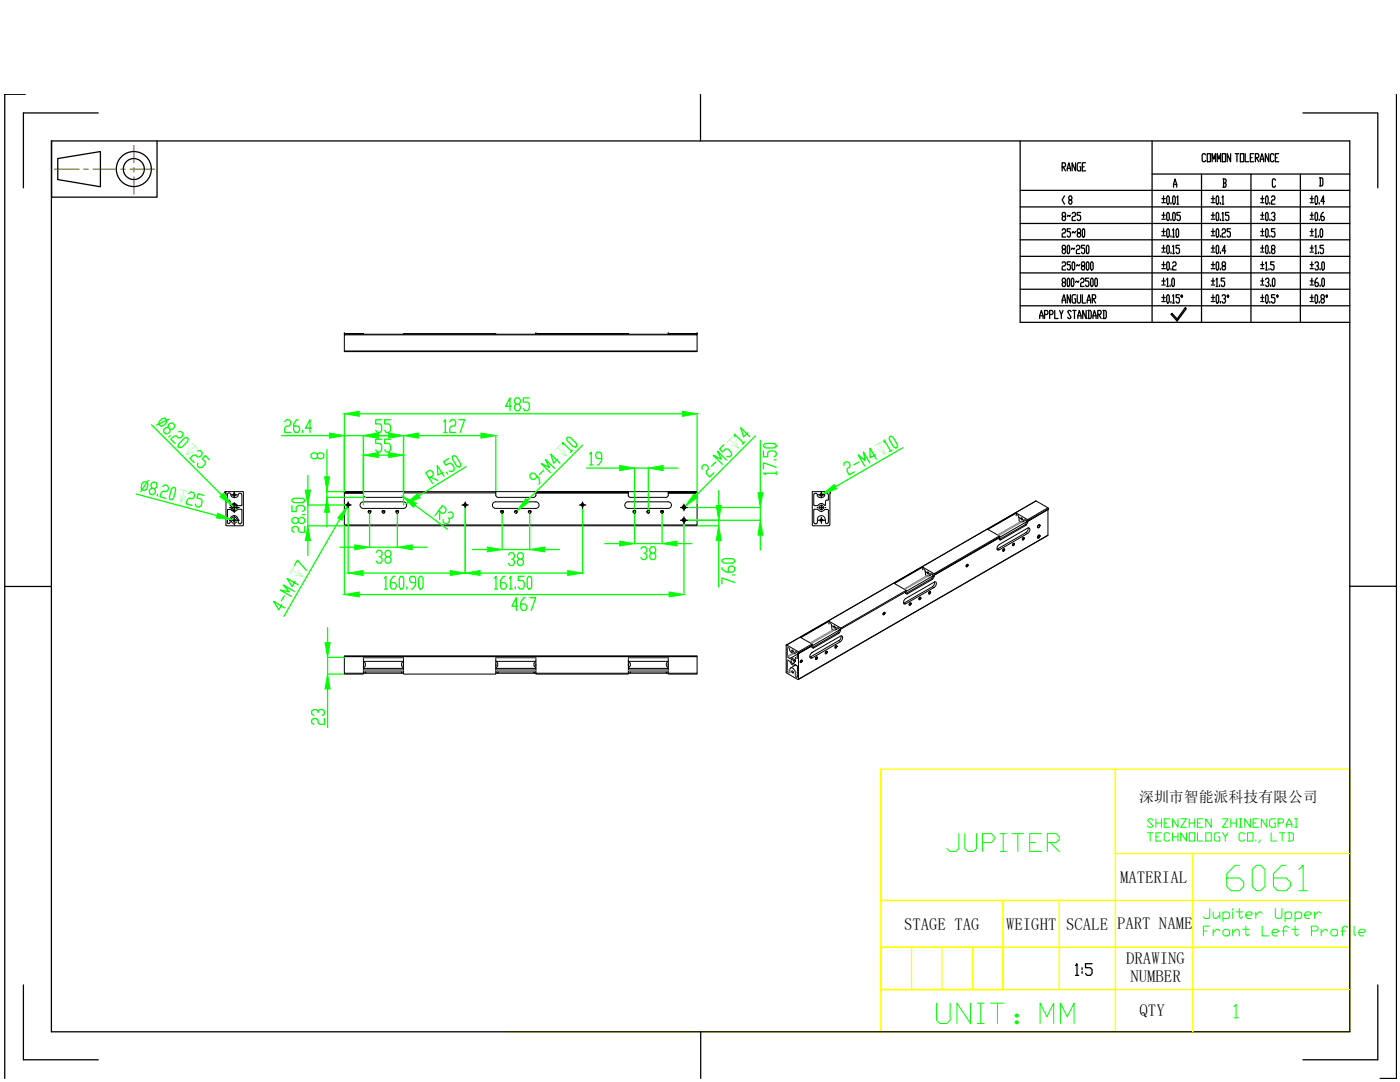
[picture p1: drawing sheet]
<svg xmlns="http://www.w3.org/2000/svg" width="279mm" height="216mm" viewBox="0 0 279 216" stroke-linecap="round" stroke-linejoin="round" font-family="sans-serif">
<defs><g id="words">
<text font-size="8.8" fill="#0f0" x="243.8" y="178.9">6061</text>
<text font-size="7.5" fill="#0f0" x="185.9" y="205.3">UNIT：MMMM</text>
<text font-size="7.1" fill="#0f0" x="188" y="171.1">JUPITER</text>
<text font-size="5.8" fill="#0f0" x="201.8" y="204.2">：</text>
<g font-size="3.4" fill="#0f0">
<text x="36.4" y="90" transform="rotate(45 36.4 90)">↧</text>
<text x="112.3" y="91.8" transform="rotate(-45 112.3 91.8)">↧</text>
<text x="146.7" y="90.1" transform="rotate(-45 146.7 90.1)">↧</text>
<text x="175.7" y="91.2" transform="rotate(-30 175.7 91.2)">↧</text>
<text x="35.1" y="100" transform="rotate(15 35.1 100)">↧</text>
<text x="59.9" y="115.9" transform="rotate(-60 59.9 115.9)">↧</text>
</g>
<g font-size="3.3">
<text x="223.5" y="176.3">MATERIAL</text>
<text x="180.4" y="185.5">STAGE TAG</text>
<text x="200.8" y="185.5">WEIGHT</text>
<text x="212.8" y="185.5">SCALE</text>
<text x="222.9" y="185.4">PART NAME</text>
<text x="224.8" y="192.4">DRAWING</text>
<text x="225.6" y="195.9">NUMBER</text>
<text x="227.4" y="202.7">QTY</text>
</g>
<text font-size="3" x="227.3" y="160">深圳市智能派科技有限公司</text>
</g></defs>
<!-- layer: 0 -->
<g fill="none" stroke="#000" stroke-width=".2">
<path d="M68.7 70h70.4v.2h-70.4zM68.7 70v-3.2h70.4v3.2M68.7 66.8v-.1h70.4v.1M68.7 66.6h3.8zM68.7 66.6h.1M68.7 66.6v.1M72.5 66.6v.1M80.5 66.7v-.1h18.4v.1M106.9 66.6h18.5zM106.9 66.6h.1M106.9 66.6v.1M125.4 66.6v.1"/>
<path d="M133.4 66.6h.1M133.4 66.6v.1M139.1 66.6h-5.7h5.7M139.1 66.6h.1M139.1 66.6v.1M44.9 98.4h.2v6.3M45 98.4h.1M45.1 98.1l-.2 .1M45.4 98.7v1.1h.4l.1 .3M48 98.4l.2 .3M48 98.4l-.3 .1a.84 .84 0 0 1-.8 .8 .84 .84 0 0 1-.9-.8 .36 .36 0 0 0-.4-.1 .36 .36 0 0 0-.2 .3M48.3 98.7v2.1"/>
<path d="M48.4 98.1l.2 .1M48.4 98.1h-3.5v.3M48.6 98.2v6.5l-.2 .2M68.7 98.1h3.8v.1h-3.8zM68.7 98.4h3.8zM68.7 98.4h.1M68.7 98.2v6.5M72.5 98.8l.1 .2 .4 .2h7.1M72.5 98.1h8M72.5 98.2v.6M80.5 98.1h18.4v.3h-18.4zM80.5 98.4v.4"/>
<path d="M80.5 98.8l-.2 .4h-.2M98.9 98.1h8M98.9 98.4v.4M98.9 98.8l.3 .4h.2M106.9 98.1h18.5v.1h-18.5zM106.9 98.2v.2h18.5v-.2M106.9 98.8v-.4h18.5v.4M106.9 98.8l-.2 .4h-.2h-7.1M125.4 98.8l.2 .4h.2h7.1M125.4 98.1h8M133.4 98.8l-.3 .4h-.2M133.4 98.1h5.7v.1h-5.7z"/>
<path d="M133.4 98.4h5.7zM133.4 98.4h.1M133.4 98.2v.6M139.1 98.2v6.5M162.1 98.2v6.5l.2 .2M162.3 98.1l-.2 .1M162.3 98.1h3.4v.3M163.6 99.2a.74 .74 0 0 1-.6-.7h-.5l-.1 .2v2.1M164.6 98.7a.36 .36 0 0 1 .3-.3 .36 .36 0 0 1 .4 .3M164.6 98.7l-.3 .5h-.7M165 99.8l-.2 .1-.2 1M165.3 98.7v1.1h-.3"/>
<path d="M165.6 98.1l.1 .1M165.7 98.4h-.1v6.3M165.7 98.4h.1M206.7 100h.1M206.7 100l-49.8 28.7M45.1 104.7l.1 .2M45.2 104.9h3.2M45.4 104.2l.2 .3 .3-.3M45.4 101.8v2.4M45.9 100.1v.8h.2a.78 .78 0 0 1 1.3 0M47.4 101.6a.78 .78 0 0 1-.7 .4 .78 .78 0 0 1-.7-.4l-.6 .2M47.5 101.6h.6l.2 .2v2.4"/>
<path d="M47.5 103.7a.78 .78 0 0 0-.8-.8 .78 .78 0 0 0-.8 .8v.5M47.6 103.7v.7l.2 .1M47.9 104.5h.1M48.2 104.2l-.2 .3M48.3 100.7l-.2 .2h-.6M68.7 104.7v.2h70.4v-.2M68.7 104.7h70.4M69.2 100.8l.1-.3 .4 .1v.3l-.3 .1M72.5 100.1a.66 .66 0 0 0-.6 .7 .66 .66 0 0 0 .6 .6M72.5 100.1h8a.66 .66 0 0 1 .7 .7 .66 .66 0 0 1-.7 .6h-8M73.5 102.2l.1-.3h.3l.1 .4-.3 .1M73.5 102.1h.1"/>
<path d="M73.6 102h.4M74 102.1h.1M76.3 102.2l.1-.3h.3l.1 .4-.3 .1M76.3 102.1h.1M76.3 102h.4M76.8 102.1h.1M79 102.2l.1-.3h.4v.4l-.3 .1M79.1 102.1h.1M79.1 102h.4M79.5 102.1h.1M92.6 100.8l.1-.3 .3 .1 .1 .3-.3 .1M99.9 102.2l.2-.3h.3v.4l-.3 .1"/>
<path d="M100 102.1h.1M100 102h.4M100.4 102.1h.1M102.7 102.2l.1-.3h.3l.1 .4-.3 .1M103 101.9l-.3 .2M103.1 102h-.2M105.4 102.2l.2-.3h.3v.4l-.3 .1M105.5 102.1h.1M105.5 102h.4M105.9 102.1h.1M106.9 100.1a.66 .66 0 0 1 .7 .7 .66 .66 0 0 1-.7 .6M106.9 100.1h-8a.66 .66 0 0 0-.6 .7 .66 .66 0 0 0 .6 .6h8"/>
<path d="M116 100.8l.1-.3 .3 .1 .1 .3-.3 .1M125.3 100.1a.66 .66 0 0 0-.6 .7 .66 .66 0 0 0 .6 .6M125.4 100.1h7.9a.66 .66 0 0 1 .7 .7 .66 .66 0 0 1-.7 .6h-7.9M126.3 102.2l.2-.3h.3l.1 .4-.4 .1M126.4 102.1h.1M126.4 102h.4M126.8 102.1h.1M129.1 102.2l.1-.3h.4v.4l-.3 .1M129.1 102.1h.1M129.2 102h.4M129.6 102.1h.1M131.8 102.2l.2-.3h.3l.1 .4-.4 .1"/>
<path d="M131.9 102.1h.1M131.9 102h.4M132.3 102.1h.1M136.1 103.9a.36 .36 0 0 1 .3-.5 .36 .36 0 0 1 .4 .4 .36 .36 0 0 1-.4 .3M136.1 101.3a.36 .36 0 0 1 .3-.4 .36 .36 0 0 1 .4 .4 .36 .36 0 0 1-.4 .3M136.2 101.1h.6M162.3 104.9h3.2M162.4 100.7l.2 .2h.7M162.7 104.5h.2M163.2 101.6a.78 .78 0 0 0 .7 .4 .78 .78 0 0 0 .7-.4M163.2 101.6h-.6l-.2 .2v2.4l.3 .3M164.6 100.9a.78 .78 0 0 0-1.4 0"/>
<path d="M164.6 101.7l.7 .1M164.7 103.7a.78 .78 0 0 0-.8-.8 .78 .78 0 0 0-.8 .8v.7l-.3 .1M164.7 103.7l.2 .8h.2l.2-.3M165.3 101.8v2.4M165.6 104.7l-.2 .2M180.6 119.5l5.9-3.4a.61 .61 0 0 1 .4 .6 .61 .61 0 0 1-.5 .5l-5.7 3.3a.38 .38 0 0 1-.4-.2 .38 .38 0 0 1 .1-.5zM180.7 118.1v.2M180.7 118.3l.1 .2h.2M180.9 117.8v.2l-13.1 7.5M180.9 118.4l5-2.9 .2 .1-5 2.9-.3-.1M183.5 119.2l.2-.1a.25 .25 0 0 1 0 .4 .25 .25 0 0 1-.3 0zM183.5 119.2l-.1 .3"/>
<path d="M183.5 119.3h.2a.21 .21 0 0 1 0 .2 .21 .21 0 0 1-.3 0zM184.2 113.2v.5M184.3 113.5l-.2 .2M184.3 113.6h.2M184.4 113.6l.2 .4M184.7 114.1l.4 .1a.23 .23 0 0 1 .2 0 .23 .23 0 0 1 .1 .3l.3 .2a.56 .56 0 0 1-1 0zM185.1 114.3l.1 .2h.2M185.4 118.2l.1-.1a.19 .19 0 0 1 .2 .3 .2 .2 0 0 1-.4 0zM185.4 118.1l.2-.1a.24 .24 0 0 1 .1 .4 .24 .24 0 0 1-.4 0zM185.5 118.1l-.2 .2M186.1 114.5l-.6 .4M186.1 117.1l-5.7 3.2"/>
<path d="M186.1 117.1l.3 .1M186.2 114.9l-.3 .5M186.2 114.9l-5.3 3.1M186.4 115l-.3 .6M186.4 114.4l.1 .2M186.5 116.1a.91 .91 0 0 1-.4 .9M192.9 112.7l.2-.1a.28 .28 0 0 1 0 .3 .28 .28 0 0 1-.3 .1zM193 112.6l-.2 .4M199 109.6l.4 .1M199.3 108.7l5.8-3.3a.38 .38 0 0 1 .5 .2 .38 .38 0 0 1-.2 .5l-.3 .3-5.9 3.4a.65 .65 0 0 1 .1-1.1zM199.4 106.9l.1 .2M199.4 107.3v.3l.3 .1"/>
<path d="M199.4 107.6l.3 .1M199.5 107.2l-13 7.5 13-7.6-13.1 7.6v.4l-.2-.2a.33 .33 0 0 0-.1-.3 .33 .33 0 0 0-.4 0M199.5 107.2h.1M199.5 107.6l5.1-2.9 .2 .1-5.1 2.9M200.2 109.7l.2-.2a.27 .27 0 0 1 .1 .3 .27 .27 0 0 1-.4 .2zM200.2 109.6l-.1 .2M202.1 108.6l.2-.2a.23 .23 0 0 1 .1 .3 .23 .23 0 0 1-.3 .1zM202.2 108.5h.3l-.3 .4zM202.2 108.4l-.1 .3M202.8 102.4v.5M203 102.7l-.2 .2M203 102.8l.3 .4"/>
<path d="M203.3 103.3l.5 .2 .1-.2 .2 .4 .3 .2M203.3 103.3l.1 .6a.6 .6 0 0 0 1 0M203.3 103.2v.1M203.8 103.5l.1 .3 .2-.1M204.1 107.4l.2-.2a.23 .23 0 0 1 .1 .4 .23 .23 0 0 1-.4 0zM204.1 107.4l.3-.1a.23 .23 0 0 1-.1 .3 .23 .23 0 0 1-.2 .1zM204.2 107.3l-.1 .2M204.4 103.8v.1M204.4 103.8l.2-.2 .3 .5M204.7 103.8l-.5 .3M204.9 104.1l-.3 .5M204.9 104.1l-5.4 3.1"/>
<path d="M205 104.2l-.3 .6M205.1 103.6l.1 .2M205.1 106.4l-.3-.1-5.7 3.2M205.2 103.9h.1M205.2 104l-.1-.1v.4l-.2-.2M205.2 105.3a.91 .91 0 0 1-.5 .9M205.2 103.9l4.1-2.4zM207.1 107.2h.1M207.2 104.9l.2-.2a.29 .29 0 0 1 .1 .4 .29 .29 0 0 1-.4 .1zM207.2 106.9l.2-.2a.35 .35 0 0 1 .1 .5 .35 .35 0 0 1-.4 .1zM207.2 104.8l.2-.1a.35 .35 0 0 1 .1 .4 .35 .35 0 0 1-.4 .2zM207.2 106.9l.2-.1a.29 .29 0 0 1 .1 .3 .29 .29 0 0 1-.4 .2z"/>
<path d="M207.3 106.8l-.2 .4M209.1 101.3l.1 .2M209.1 106.8l-49.8 28.8M209.1 101.7v5.1l-49.7 28.7v-5.2l8.1-4.6M209.2 101.6h.1M209.2 101.6l-4 2.4M68.7 130.9h70.4v.1h-70.4zM68.7 131v3.3h3.8v-3.1h8v3.3h18.4v-3.3h8v3.1h18.5v-3.1h8v3.1h5.7v-3.3M72.5 134.1h.5v.2h-.5v.2h-3.8v-.2M72.5 132.5v.4M72.5 131.9l.1 .1a.76 .76 0 0 1 0 1.3h-.1M72.5 133.5h8"/>
<path d="M72.5 133.4h8M72.6 132h7.9M73 134.1h7.1M73 134.3h7.1M80.5 132.5v.4M80.5 131.9v.1a.76 .76 0 0 0 0 1.3M80.5 134.1h-.4v.2h.4M98.9 132.5v.4M98.9 131.9l.1 .1a.76 .76 0 0 1 0 1.3h-.1M98.9 134.1h.5v.2h-.5M98.9 133.5h8M98.9 133.4h8"/>
<path d="M99 132h7.9M99.4 134.1h7.1M99.4 134.3h7.1M106.9 134.1h-.4v.2h.4v.2h18.5v-.2h.4v-.2h-.4M106.9 132.5v.4M106.9 131.9l-.1 .2a.72 .72 0 0 0 .1 1.2M125.4 132.5v.4M125.4 131.9l.1 .2a.72 .72 0 0 1-.1 1.2M125.4 133.5h8M125.4 133.4h8M125.4 132h7.9M125.8 134.1h7.1"/>
<path d="M125.8 134.3h7.1M133.4 134.1h-.5v.2h.5v.2h5.7v-.2M133.4 132.5v.4M133.4 131.9l-.2 .2a.72 .72 0 0 0 .1 1.2h.1M156.9 134.1l.1 .2M156.9 128.8v5.3M157 128.7h-.1M157 134.3l2.3 1.3 .1-.1M157 128.7l49.8-28.7 2.3 1.3-4 2.4-2.3-1.3-5.6 3.2 2.2 1.3-13 7.6-2.2-1.3-5.7 3.2 2.4 1.4-13.1 7.5-2.3-1.3-5.7 3.2 2.3 1.3-2.7 1.6M157 128.7l2.4 1.4M157.1 130.9l.1 .2M157.1 133.8l.2 .3"/>
<path d="M157.1 129.3v1.7M157.1 131.8v2M157.2 131.7l-.1 .1M157.2 131.7l.5 .3a.71 .71 0 0 0 1 .6l.4 .2M157.2 131.1l.5 .3a.66 .66 0 0 1 1 .6v-.6M157.3 134.2l.1 .1M157.4 129.2l.2 .4M157.4 129.3l-.2-.2-.1 .2M157.6 129.6l.3 .6M157.6 134.1l-.2 .1M157.9 131.6a.49 .49 0 0 1 .5 .3 .49 .49 0 0 1-.1 .5 .58 .58 0 0 1-.4-.8zM158 130.2l.3 .2"/>
<path d="M158.6 130.2l-.1 .2h-.2M158.6 130.2l.2-.2 .3 .4v1l-.2-.2M158.7 132.6l-.1 .1M158.7 131.9v.1M158.8 132.7l-1 .6M158.9 131.2l-.2 .1M159 132.8l.1 .2M159 130.1l-.4 .3M159.1 133v2.1h-.2l-.1-.1a2.16 2.16 0 0 0-.5-1.6l-.5-.1-.2 .2v.6M159.1 131l-.3 .2M159.1 130.5l-1.3 .8M159.3 130.1l.1 .1"/>
<path d="M159.7 131.9l.3-.2a.24 .24 0 0 1 0 .4 .24 .24 0 0 1-.3 0zM159.8 131.8h.2l.1 .1-.3 .3zM159.9 131.7l-.2 .4M161.6 131.2l.2-.1 .3 .2M161.9 130.3l5.8-3.4a.38 .38 0 0 1 .5 .2 .38 .38 0 0 1-.1 .5l-.4 .4-5.6 3.3a.4 .4 0 0 1-.5-.2 .4 .4 0 0 1 .1-.5zM162 128.5l.2 .2M162.1 128.9v.3l.3 .1M162.2 128.8h.1M162.8 131.2l.2-.1a.22 .22 0 0 1 .1 .3 .22 .22 0 0 1-.4 .1zM162.8 131.2l.2-.1a.19 .19 0 0 1 .1 .3 .19 .19 0 0 1-.3 0zM162.9 131.1l-.1 .3M164.7 130.1l.3-.2a.28 .28 0 0 1 0 .4 .28 .28 0 0 1-.3 .1z"/>
<path d="M164.9 130l-.2 .3M165.4 124.5l.1-.2h.2l.3 .5M165.5 124v.5M166 124.8h.1M166 124.9l.4 .2 .1-.2 .2 .4 .3 .1-.4 .3-.6-.1zM166.4 125.1l.1 .2h.2M166.7 129l.2-.2a.24 .24 0 0 1 .1 .4 .24 .24 0 0 1-.4 0zM166.8 128.9h.2v.1l-.3 .3zM166.8 128.9l-.1 .2M167 125.3v.1M167 125.4l.1-.2h.2l.2 .5M167.4 125.3l-.6 .4"/>
<path d="M167.4 126.4l-5 2.9-.3-.1M167.4 126.4l-.2-.1-5 2.9M167.4 127.8l-5.6 3.3M167.4 127.8l.3 .2M167.5 125.7l-.3 .5M167.7 125.8l-.3 .6M167.8 125.3l-.1 .5-.2-.1M167.9 126.9a.91 .91 0 0 1-.5 .9M176.3 122.4l.2-.2 .1 .1a.21 .21 0 0 1-.1 .3 .21 .21 0 0 1-.3-.1zM176.3 122.3l.2-.2a.27 .27 0 0 1 .1 .4 .27 .27 0 0 1-.4 .1zM176.4 122.2l-.2 .3M180.3 120.4l.4 .1"/>
<path d="M181.5 120.5l.3-.2a.21 .21 0 0 1 0 .4 .21 .21 0 0 1-.3-.1zM181.5 120.4l.2-.1a.24 .24 0 0 1 .1 .3 .24 .24 0 0 1-.4 .1zM181.6 120.3l-.2 .3"/>
<circle cx="46.7" cy="98.7" r=".23"/>
<circle cx="163.9" cy="98.7" r=".23"/>
<circle cx="46.7" cy="101.3" r=".44"/>
<circle cx="46.7" cy="101.3" r=".61"/>
<circle cx="46.7" cy="103.8" r=".61"/>
<circle cx="46.7" cy="103.8" r=".23"/>
<circle cx="69.5" cy="100.7" r=".23"/>
<circle cx="73.7" cy="102.1" r=".23"/>
<circle cx="76.5" cy="102.1" r=".23"/>
<circle cx="79.3" cy="102.1" r=".23"/>
<circle cx="92.8" cy="100.7" r=".23"/>
<circle cx="100.2" cy="102.1" r=".23"/>
<circle cx="102.9" cy="102.1" r=".23"/>
<circle cx="105.7" cy="102.1" r=".23"/>
<circle cx="116.2" cy="100.7" r=".23"/>
<circle cx="126.6" cy="102.1" r=".23"/>
<circle cx="129.4" cy="102.1" r=".23"/>
<circle cx="132.1" cy="102.1" r=".23"/>
<circle cx="136.5" cy="103.8" r=".32"/>
<circle cx="136.5" cy="101.3" r=".32"/>
<circle cx="163.9" cy="101.3" r=".44"/>
<circle cx="163.9" cy="103.8" r=".23"/>
<circle cx="193" cy="112.9" r=".21"/>
<circle cx="200.3" cy="109.8" r=".2"/>
<circle cx="158.2" cy="129.9" r=".19"/>
<circle cx="158.2" cy="134.1" r=".19"/>
<circle cx="164.9" cy="130.2" r=".21"/>
</g>
<!-- layer: VhF -->
<g fill="none" stroke="#0f0" stroke-width=".25">
<path d="M105.6 79.4h-1.1v.8h.8l.3 .5v.8l-.3 .4h-.6l-.2-.4M27.1 98.6l16.2 4.3M28.4 96.4l.4-.3 .6 .1 .1 .5-.2 .9-.4 .3-.6-.2-.1-.4zM29.6 95.9l-1.5 2.2M30.2 84.8l14.1 14M30.3 97.4l-.2-.5 .1-.4 .4-.3 .6 .1 .1 .5v.4l-.5 .3-.5-.1-.4 .3-.1 .4 .1 .5 .6 .1 .4-.3 .1-.4-.2-.5M31.5 98.6l-.1 .4M31.8 84.1l.6-.6 .5-.1 .4 .4-.1 .5-.6 .6-.5 .2-.4-.5zM32.5 97.1l.4-.4 .6 .2 .1 .5-.1 .4-.4 .3-.5-.1-.4 .3-.3 .8 1.2 .4M33.5 85.3l.1-.5 .3-.3 .5-.1 .5 .4-.1 .5-.3 .3-.5 .1-.5-.4-.5 .1-.3 .3v.5l.4 .4 .5-.1 .3-.3 .1-.5M33.7 83.7l-2.4 1.1M34 86.9l-.3 .3"/>
<path d="M34.2 97.6l.4-.4 .3 .1 .2 .5-.5 1.6-.3 .4-.3-.1-.2-.5zM35.6 86.2l.5-.1 .4 .4-.1 .5-.3 .3-.5 .1-.4-.4-.5 .1-.6 .5 .8 .9M36.8 87.4l.6-.1 .2 .2-.1 .5-1.2 1.3h-.5l-.2-.2 .1-.5zM37.7 98.5l.4-.4 .6 .2 .1 .5-.1 .4-.3 .3-.6-.1-.4 .3-.3 .8 1.2 .4M39.4 90l.5-.1 .5 .4-.1 .5-.4 .3-.5 .1-.4-.4-.5 .1-.6 .6 .8 .8M40.7 98.9l-1.1-.4-.3 .9 .9 .2 .2 .5-.3 .8-.4 .3-.5-.1-.2-.5M41.8 91.8l-.8-.9-.6 .6 .6 .6-.1 .5-.6 .7-.5 .1-.4-.5 .1-.5M56.2 86.9h9.6M56.8 84.2l.3-.5h.6l.3 .5v.4l-.3 .4h-.6l-.3 .4v.9h1.2M58.3 99.7l.4-.3h1.7l.4 .3v.3l-.4 .3h-1.7l-.4-.3zM59.5 83.7h-.3l-.6 .9v1.3l.3 .4h.6l.3-.4v-.5l-.3-.4h-.9M60.4 85.9v.4"/>
<path d="M61.4 94.8v3M62.2 85.4h-1.2l.9-1.7v2.6M63.3 90.6l.5-.2h.4l.4 .2v.6l-.4 .3h-.4l-.5-.3v-.6l-.4-.2h-.4l-.4 .2v.6l.4 .3h.4l.4-.3M65.2 89.7v5.4M68.7 98.1h-3.5v1.1h7.7M68.7 82.6v15.4M68.7 86.9h3.8v13.9M71.7 82.6h64.5M75.5 86.9h3M75.5 90.8h2.1M76.2 83.7h-1.2v.9h.9l.3 .4v.9l-.3 .4h-.6l-.3-.4M76.2 87.6h-1.2v.9h.9l.3 .4v.9l-.3 .4h-.6l-.3-.4"/>
<path d="M77.9 83.7h-1.1v.9h.9l.2 .4v.9l-.2 .4h-.6l-.3-.4M77.9 87.6h-1.1v.9h.9l.2 .4v.9l-.2 .4h-.6l-.3-.4M80.5 86.9v13.9M83.5 86.9h12.5M85.7 95.4l.7-.5 .1-.5-.3-.4-.5-.2-.7 .5 1.3 2.2M85.9 95.2l1.4 .7M88.4 94.2l-1 .6-.1-1.9 1.3 2.2M88.6 84.2l.3-.5v2.6M88.6 86.3h.6M89.1 94.2l.2 .4M89.5 91.5l-1 .6 .5 .8 .7-.5 .5 .2 .4 .7v.5l-.5 .3-.5-.1M89.8 84.2l.3-.5h.5l.3 .5v.4l-.3 .4h-.5l-.3 .4v.9h1.1"/>
<path d="M90.3 91l.3-.1 .4 .2 .9 1.4v.6l-.3 .1-.4-.2-.9-1.5zM91.5 83.7h1.2l-.9 2.6M93 93.1l-9.4 5.8M98.9 86.9v11.1M102.1 81.1h-1.2l.9-1.7v2.5M103 80.7l-.3-.5v-.4l.3-.4h.6l.3 .4v.4l-.3 .5h-.6l-.3 .4v.4l.3 .4h.6l.3-.4v-.4l-.3-.4M107.2 95.1l-.6 .6-.5-.1-.3-.3-.1-.5 .4-.4 .6 .1 .8 .9 .3 1-.3 .2M108.5 93.8l-.8 .9M110.7 93.4l-1.8-1.7 .8 1.6-1.7-.8 1.8 1.8M111.3 91.6l-.8 .8-.6-1.8 1.8 1.8M112.4 88.8l-.1-.5 1.8 1.8M113.3 87.2l.5 .1 1.2 1.2 .1 .5-.2 .2-.5-.1-1.2-1.2-.1-.5z"/>
<path d="M114.3 89.8l-.5 .5M116.3 88.8l-11 11M117.1 93.4h6.6M117.7 90.6l.3-.4v2.6M117.7 92.8h.6M120.1 91.5h-.9l-.3-.4v-.5l.3-.4h.6l.3 .4v1.3l-.6 .9h-.3M132.3 93.4h3M139.1 82.6v17.8M140.1 93.7v-.6l.4-.4 .5 .1 .3 .3 .1 .5-.5 .4 .1 .5 .6 .7 .9-.9M142.8 92.2l-.8 .8M143.4 97.9v3M144.5 88.7l-.9 .9 .6 .6 .6-.7 .5 .1 .6 .7 .1 .5-.4 .4-.5-.1"/>
<path d="M145 91.8l-1.8-1.8 .7 1.6-1.6-.7 1.9 1.7M146.7 87.1l-.1-.5 1.8 1.8M148.6 88.2l-.4 .4M149.2 86.3l-.8 .9-.6-1.8 1.8 1.7M150.8 87l-11.9 11.9M151.7 87.9v10.4M152.4 90v1.2h.8v-.9l.4-.3h.9l.4 .3v.6l-.4 .3M152.4 88.8l.4-.3h1.7l.4 .3v.3l-.4 .3h-1.7l-.4-.3zM154.5 91.8h.4M154.9 94.4h-2.5l.4 .3M154.9 93.2l-2.5-.9v1.2M154.9 94.1v.6"/>
<path d="M164.1 98.6l-.4 .3M168.4 92.9l.1-.5 .5-.3 .4 .2 .2 .4v.5l-.5 .3v.5l.4 .8 1-.6M171.4 92.2l-1 .6M173.6 92.4l-1.3-2.2 .3 1.7-1.3-1.1 1.3 2.2M174.7 90.7l-1 .6-.1-1.9 1.3 2.2M176.4 88.3l.1-.5 1.2 2.2M177.5 87.2l.3-.2 .4 .3 .9 1.4-.1 .5-.2 .2-.5-.2-.8-1.5zM178 89.8l-.5 .3M180.2 89.3l-13.5 7.8M46.2 103.6l1.1 .4M46.3 100.9l.9 .8M56.7 118.9l-.6 1"/>
<path d="M58.3 100.9v1.2h.8v-.9l.4-.3h.9l.4 .3v.6l-.4 .3M58.7 118l-2.2-1.3 1.2 1.4-1.8-.4 2.2 1.3M58.8 112.8l.6-1 1.7 2M58.9 116l-.6 1-1-1.6 2.2 1.3M59.5 103.6l.5-.3h.4l.4 .3v.6l-.4 .3h-.4l-.5-.3v-.6l-.4-.3h-.4l-.4 .3v.6l.4 .3h.4l.4-.3M60.4 102.7h.4M60.8 105v1.2h-.8l-.5-.3v-.6l-.4-.3h-.4l-.4 .3v.6l.4 .3M61.4 107.9v2.9M65.2 102.2v3M67.8 103.6l-11.1 19.4M67.8 109.2h3M68.7 105v13.6"/>
<path d="M68.8 100.8h-7.4v4.1h7.3M69.5 101.4v13M69.6 100.5l-.3 .5M71.7 118.6h61.8M72.4 114.4h17.5M73.8 102.2v7h5.5v-7M75.1 110.3l.3-.5h.6l.3 .5v.4l-.3 .4h-.3M76 111.1l.3 .4v.4l-.3 .5h-.6l-.3-.5M76.7 115.4l.3-.4v2.5M76.7 117.5h.6M77.1 111.1l-.3-.4v-.4l.3-.5h.6l.3 .5v.4l-.3 .4h-.6l-.3 .4v.4l.3 .5h.6l.3-.5v-.4l-.3-.4M78.8 115h-.3l-.6 .8v1.3l.3 .4h.6l.3-.4v-.4l-.3-.4h-.9"/>
<path d="M80 115h.3l.3 .4v1.7l-.3 .4h-.3l-.3-.4v-1.7zM81.2 117.1v.4M82.3 109.2h2.9M82.8 100.8l6.5 4.8M82.9 116.3h-.8l-.3-.5v-.4l.3-.4h.5l.3 .4v1.3l-.5 .8h-.3M83.8 115h.3l.3 .4v1.7l-.3 .4h-.3l-.3-.4v-1.7zM87.5 101.9l.7 .6 .5-.2 .3-.3v-.6l-.7-.5-1.5 2M87.8 102.1l-.1 1.5M89.5 102.3l.5-.2 .4 .4v.5l-.2 .3-.5 .2-.2-.2M89.7 103.5v.5l-.3 .4-.5 .1-.5-.3v-.6M92.9 101.4v13M94.3 109.7h3"/>
<path d="M95.8 114.4h17.5M98.7 115.4l.3-.4v2.5M98.7 117.5h.6M100.2 102.2v7.5h5.5v-7.5M100.8 115h-.3l-.6 .8v1.3l.3 .4h.6l.3-.4v-.4l-.3-.4h-.9M101.5 110.7l.3-.4h.6l.3 .4v.4l-.3 .5h-.3M101.7 115.4l.3-.4v2.5M101.7 117.5h.5M102.4 111.6l.3 .4v.4l-.3 .4h-.6l-.3-.4M102.8 117.1v.4M103.2 102l-.4 .3M103.6 111.6l-.3-.5v-.4l.3-.4h.6l.3 .4v.4l-.3 .5h-.6l-.3 .4v.4l.3 .4h.6l.3-.4v-.4l-.3-.4"/>
<path d="M104.6 115h-1.2v.8h.9l.3 .5v.8l-.3 .4h-.6l-.3-.4M104.8 119.3h-.3l-.6 .8v1.3l.3 .4h.6l.3-.4v-.4l-.3-.5h-.9M105.5 115h.3l.3 .4v1.7l-.3 .4h-.3l-.3-.4v-1.7zM105.7 119.3h1.2l-.9 2.5M108.7 109.7h2.9M116.3 101.4v13M120.7 108.5h3M126.6 102.1v-8.7h2.8v8.7M126.6 102.2v6.3h5.5v-6.3M127.9 109.5l.3-.4h.6l.3 .4v.5l-.3 .4h-.3M128.8 110.4l.3 .4v.4l-.3 .4h-.6l-.3-.4M130 110.4l-.3-.4v-.5l.3-.4h.6l.3 .4v.5l-.3 .4h-.6l-.3 .4v.4l.3 .4h.6l.3-.4v-.4l-.3-.4"/>
<path d="M135.1 108.5h3M136.5 103.9v14.7M136.8 101l-.6 .5M137.2 101.3h14.5v2.5h-14.5M143.4 103.8v1.1h-4.2M143.4 107.9v9.3M144.1 113.3v.3l.8 .5h1.3l.4-.3v-.5l-.4-.3h-.4l-.5 .3v.8M144.1 111.8l.4-.3h1.7l.4 .3v.3l-.4 .3h-1.7l-.4-.3zM146.2 114.7h.4M146.6 116.2l-2.5-.9v1.2M151.7 106.8v2.9M56.2 120.6l-.6 1.1-1-1.7 2.2 1.3"/>
<path d="M65.4 125.2v3M65.4 137.5v7.7M68.7 131.2h-3.3v3.3h3.3M103.3 121h-1.1l.9-1.7v2.5M63.5 142.2v-.3l-.5-.3h-.4l-.4 .3v.6l.4 .3M63.5 141.9l.4-.3h.4l.4 .3v.6l-.4 .3M64.7 143.4v1.1h-.8l-.4-.3v-.5l-.5-.3h-.4l-.4 .3v.5l.4 .3"/>
</g>
<g fill="#0f0" stroke="#0f0" stroke-width=".2">
<path d="M43.9 99.1l.7-.7 1.7 2.5z"/>
<path d="M43.4 102.4l2.8 1.2-3-.3z"/>
<path d="M60.9 97.8h1l-.5 3z"/>
<path d="M61.4 104.9l.5 3h-1z"/>
<path d="M69.5 114.4l2.9-.6v1z"/>
<path d="M89.9 113.8l3 .6-3 .4z"/>
<path d="M92.9 114.4l2.9-.6v1z"/>
<path d="M113.3 113.8l3 .6-3 .4z"/>
<path d="M138.5 98.6l.7 .6-2.4 1.8z"/>
<path d="M151.7 103.8l.5 3h-.9z"/>
<path d="M151.3 98.3h.9l-.5 3z"/>
<path d="M142.9 100.9h1l-.5 2.9z"/>
<path d="M143.4 104.9l.5 3h-1z"/>
<path d="M69.3 101l-1 2.8-.9-.5z"/>
<path d="M80.4 99.1l2.7 1.3-.6 .8z"/>
<path d="M68.7 82.6l3-.5v1z"/>
<path d="M136.2 82.1l2.9 .5-2.9 .5z"/>
<path d="M72.5 86.9l3-.5v1z"/>
<path d="M65.8 86.4l2.9 .5-2.9 .5z"/>
<path d="M77.6 86.4l2.9 .5-2.9 .5z"/>
<path d="M80.5 86.9l3-.5v1z"/>
<path d="M96 86.4l2.9 .5-2.9 .5z"/>
<path d="M72.5 90.8l3-.5v1z"/>
<path d="M77.6 90.3l2.9 .5-2.9 .5z"/>
<path d="M81.1 100.5l2.2-2 .6 .8z"/>
<path d="M65.2 99.2l.6 3h-1z"/>
<path d="M64.8 95.1h1l-.6 3z"/>
<path d="M68.7 118.6l3-.5v1z"/>
<path d="M133.5 118.1l3 .5-3 .5z"/>
<path d="M129.4 93.4l2.9-.5v1z"/>
<path d="M123.7 92.9l2.9 .5-2.9 .5z"/>
<path d="M104.9 99.5l.7 .7-2.4 1.8z"/>
<path d="M70.8 108.7l3 .5-3 .5z"/>
<path d="M79.3 109.2l3-.5v1z"/>
<path d="M97.3 109.1l2.9 .6-2.9 .4z"/>
<path d="M105.7 109.7l3-.6v1z"/>
<path d="M123.7 108l2.9 .5-2.9 .4z"/>
<path d="M132.1 108.5l3-.5v.9z"/>
<path d="M64.9 128.2h1l-.5 3z"/>
<path d="M65.4 134.5l.5 3h-1z"/>
<path d="M164.1 98.6l2.4-1.9 .5 .9z"/>
</g>
<g fill="none" stroke="#000" stroke-width=".25">
<path d="M46.8 98.1v.6h-.6M47.3 98.7h-.5v.6M163.9 98.1v.6h-.6M164.6 98.7h-.7v.6M45.8 103.8h.2M45.8 101.3h.2M46.8 103.4v.4h-.4M46.8 100.9v.4h-.4M46.8 100.3v.3M46.8 102v.2M46.8 102.8v.3M46.8 104.5v.3"/>
<path d="M47.1 103.8h-.3v.4M47.1 101.3h-.3v.4M47.5 103.8h.2M47.5 101.3h.2M69.5 100.2v.6h-.6M70.1 100.8h-.6v.6M92.9 100.2v.6h-.7M93.4 100.8h-.5v.6M116.3 100.2v.6h-.6M116.9 100.8h-.6v.6M136.5 103.1v.7h-.7M136.5 100.6v.7h-.7"/>
<path d="M137.2 103.8h-.7v.7M137.2 101.3h-.7v.6M163.1 101.3h.1M163.9 100.9v.4h-.3M163.9 103.2v.6h-.6M163.9 100.5v.1M163.9 102v.1M164.3 101.3h-.4v.4M164.6 103.8h-.7v.6M164.6 101.3h.2"/>
</g>
<!-- layer: 0 -->
<g fill="none" stroke="#808080" stroke-width=".2">
<path d="M184.3 113.6l-.1 .1M184.9 114.9l-4.5 2.6M185.3 114.9l-4.7 2.7M185.9 114.4l-.2 .2M203 102.8l-.2 .1M203.6 104.1l-4.5 2.6M203.9 104.2l-4.6 2.7M204.6 103.6l-.2 .2M72.5 133.8h8M72.5 131.3h8M98.9 133.8h8M98.9 131.3h8"/>
<path d="M125.4 133.8h8M125.4 131.3h8M157.2 131.7l-.1 .1M157.3 129.2l-.2 .1M157.6 133.5l-.5 .3M157.6 134.1l-.2 .2M157.6 134l-.3 .2M158.2 130.4l-1.1 .6M158.4 130.4l-1.2 .7M158.9 130.1l-.3 .1M159.1 131.1l-.2 .1M159.1 134l-.4 .3"/>
<path d="M159.1 134.5l-.4 .3M165.7 124.3l-.2 .2M166.3 125.7l-4.6 2.6M166.6 125.7l-4.7 2.7M167.3 125.2l-.3 .2"/>
</g>
<g fill="none" stroke="#0f0" stroke-width=".2">
<path d="M229 166.2h1.1M229.5 166.2v1.6M230.1 163.7l-.3-.3h-.5l-.3 .3 1.1 1.1-.3 .3h-.5l-.3-.3M230.7 163.4v1.7M230.7 164.2h1.1M230.7 167h.5M231.8 166.2h-1.1v1.6h1.1M231.8 163.4v1.7M232.3 164.2h.6M233.4 163.4h-1.1v1.7h1.1M233.4 166.4l-.3-.2h-.5l-.3 .2v1.2l.3 .2h.5l.3-.2M234 167h1.1"/>
<path d="M234 166.2v1.6M235.1 163.4v1.7l-1.1-1.7v1.7M235.1 166.2v1.6M235.6 163.4h1.2l-1.2 1.7h1.2M236.8 166.2v1.6l-1.2-1.6v1.6M237.3 166.2h1.1v1.6h-1.1zM237.3 164.2h1.1M237.3 163.4v1.7M238.4 163.4v1.7M239 166.2v1.6h1.1M239 164.2h.5M240.1 163.4h-1.1v1.7h1.1"/>
<path d="M240.6 166.2h1.1v1.6h-1.1zM241.7 163.4v1.7l-1.1-1.7v1.7M243.4 166.2h-.8l-.3 .2v1.2l.3 .2h.8v-.8h-.3M244 163.4h1.1l-1.1 1.7h1.1M244 166.2l.5 .8v.8M245.1 166.2l-.6 .8M245.6 164.2h1.1M245.6 163.4v1.7M246.7 163.4v1.7M247.3 165.1h.6M247.3 163.4h.6M247.6 163.4v1.7"/>
<path d="M248.4 166.4l-.3-.2h-.5l-.3 .2v1.2l.3 .2h.5l.3-.2M249 166.2h1.1v1.6h-1.1zM249.5 163.4v1.7l-1.1-1.7v1.7M250.1 164.2h.5M250.6 167.6v.2M251.2 163.4h-1.1v1.7h1.1M251.5 167.6v.2l-.3 .3M252.8 163.4v1.7l-1.1-1.7v1.7M253.7 166.2v1.6h1.1M254.5 163.4h-.8l-.3 .3v1.1l.3 .3h.8v-.9h-.3M255.1 164.2h.8l.3-.3v-.2l-.3-.3h-.8v1.7M255.3 166.2h1.1"/>
<path d="M255.9 166.2v1.6M256.7 165.1v-.6l.6-1.1 .5 1.1v.6M256.7 164.5h1.1M257 166.2h.8l.3 .2v1.2l-.3 .2h-.8M257.3 166.2v1.6M258.4 165.1h.5M258.4 163.4h.5M258.7 163.4v1.7M240.2 185.8h.6M241.4 181.3v1.6l-.3 .4h-.6l-.3-.4M241.4 184.8h-1.2v1.9M242.1 182v.9l.4 .4h.3l.6-.7"/>
<path d="M242.1 185.4v1.3M243.4 185.8l-.3-.4h-.3l-.7 .7M243.4 182v1.3M244.1 182.3l.3-.3h.6l.4 .3v.6l-.4 .4h-.9M244.1 185.8l.3-.4h.6l.4 .4v.6l-.4 .3h-.6l-.3-.3zM244.1 182v1.9M246 186.1l.7-.7h.3l.3 .4v.9M246 182v1.3M246 185.4v1.3M246.7 182h1.3M247.3 181.3v1.6l.4 .4 .3-.4M248 185.4h1.3"/>
<path d="M248.6 182.6h1l.4-.3-.4-.3h-.6l-.4 .3v.6l.4 .4h.6M248.6 184.8v1.6l.4 .3 .3-.3M250.6 182v1.3M251.9 182.3l-.3-.3h-.3l-.7 .6M251.9 184.8v1.9h1.3M253.9 186.1h1l.3-.3-.3-.4h-.7l-.3 .4v.6l.3 .3h.7M254.5 181.3v1.6l.4 .4h.6l.3-.4v-1.6M255.8 185.8h1M256.5 182.3l.3-.3h.7l.3 .3v.6l-.3 .4h-1M256.5 182v1.9M257.1 185.1l-.3-.3h-.3l-.3 .3v1.6M257.8 185.4h1.3"/>
<path d="M258.5 182.3l.3-.3h.6l.4 .3v.6l-.4 .4h-.9M258.5 184.8v1.6l.3 .3 .3-.3M258.5 182v1.9M260.4 182.6h1l.3-.3-.3-.3h-.7l-.3 .3v.6l.3 .4h.7M261.7 185.8h1l.3-.4v-.3l-.3-.3h-1v1.9M262.4 182v1.3M263.7 182.3l-.4-.3h-.3l-.6 .6M263.7 185.4v1.3M265 185.8l-.4-.4h-.3l-.6 .7M265.6 185.8l.4-.4h.6l.3 .4v.6l-.3 .3h-.6l-.4-.3zM267.6 185.8h1M268.9 185.1l-.3-.3h-.4l-.3 .3v1.6"/>
<path d="M269.6 184.8v.3M269.6 185.4v1.3M270.2 184.8v1.6l.3 .3M271.2 186.1h1l.3-.3-.3-.4h-.7l-.3 .4v.6l.3 .3h.7M246.3 200.9l.4-.5v2.7M246.3 203.1h.9"/>
</g>
<!-- layer: 0 -->
<g fill="none" stroke="#ff0" stroke-width=".25">
<path d="M175.8 153.5h46.8v26.2M222.6 153.5v35.5h46.8v16.9h-46.8v-16.9h46.8v-18.7M222.6 153.5h46.8v16.8h-46.8zM175.8 179.7h24.4v9.3h-24.4v8.5h24.4v-8.5h-24.4zM211.4 179.7v17.8M222.6 179.7h-46.8v-26.2v52.4h-74.8M222.6 179.7v9.3h-22.4v8.5h22.4M222.6 179.7h-22.4v9.3h22.4v8.5M222.6 179.7h46.8M238.1 170.3v35.6M175.8 197.5h46.8v8.4h-46.8zM175.8 189h24.4v8.5h-24.4z"/>
<path d="M181.9 189v8.5M188 189v8.5M194.1 189v8.5M222.6 197.5h46.8"/>
</g>
<g fill="none" stroke="#000" stroke-width=".25">
<path d="M5.1 18.8h-4.2v196.4M139.8 18.8v9.3M278.7 18.8v196.4h-3.3M10.3 28.1h259.1v177.8h-259.1zM10.3 28.1v11.2h21v-11.2M11.5 31.6l8.5-1.4v7.1l-8.5-1.5zM19.6 22.5h-14.9v15M203.6 28.1v36.2h65.8M203.6 38h65.8M212 33.3h.5l.2-.3-.2-.5h-.5v1.6M212.1 33.3l.6 .8M212.4 39.1l-.4 .8 .4 .8"/>
<path d="M213 34.1v-.5l.3-1.1 .3 1.6M213 33.6h.6M213.5 39.9l-.2-.5 .2-.3h.3l.1 .5-.1 .3h-.3l-.2 .3 .2 .5h.3l.1-.3-.1-.5M214.6 32.5v1.6l-.6-1.6v1.6M215.7 32.5h-.5l-.2 .2v1.1l.2 .3h.5v-.8h-.2M216 33.3h.3M216.6 32.5h-.6v1.6h.6M229.9 34.7h39.5M229.9 28.1v36.2M231.9 39.6h.7M232.2 39.1v1.1M233 39.1h.2l.2 .3v1l-.2 .3h-.2l-.2-.3v-1z"/>
<path d="M234.2 37.4l.3-1.7 .3 1.1v.6M234.2 39.1h.2l.1 .3v1l-.1 .3h-.2l-.2-.3v-1zM234.2 36.8h.6M234.9 39.4l.1-.3v1.6M239.8 34.7v29.6M240.6 30.9l-.2-.2h-.3l-.2 .2v1.1l.2 .3h.3l.2-.3M240.9 30.7h.7v1.6h-.7zM241.7 39.6h.7M241.9 32.3v-1.6l.3 1.1 .4-1.1v1.6M242.1 39.1v1.1M242.9 39.1h.1l.2 .3v1l-.2 .3h-.1l-.2-.3v-1zM242.9 32.3v-1.6l.4 1.1 .3-1.1v1.6"/>
<path d="M243.9 39.4l.2-.3v1.6M243.9 30.7h.7v1.6h-.7zM244.1 35.7h.4l.2 .3-.2 .5M244.2 36.5h.3l.2 .6-.2 .3h-.4M244.2 35.7v1.7M245.6 30.7v1.6l-.7-1.6v1.6M246.5 30.7h.7M246.9 30.7v1.6M247.5 30.7h.7v1.6h-.7zM248.5 30.7v1.6h.7M249.5 31.5h.4M249.7 34.7v29.6"/>
<path d="M250.2 30.7h-.7v1.6h.7M250.5 31.5h.6l.1-.3-.1-.5h-.6v1.6M250.7 31.5l.5 .8M251.5 32.3v-.5l.4-1.1 .3 1.1v.5M251.5 31.8h.7M251.6 39.6h.6M251.9 39.1v1.1M252.7 39.1h.2l.2 .3v1l-.2 .3h-.2l-.1-.3v-1zM253.2 30.7v1.6l-.7-1.6v1.6M253.8 39.4l.1-.3h.4l.1 .3-.1 .5h-.4l-.1 .3v.5h.6M254.2 30.9l-.1-.2h-.4l-.2 .2v1.1l.2 .3h.4l.1-.3M254.5 31.5h.4"/>
<path d="M254.6 36l-.2-.3h-.3l-.2 .3 .2 1.4h.3l.2-.3M255.2 30.7h-.7v1.6h.7M259.5 34.7v29.6M260 22.5h15v15M261.5 39.6h.6M261.8 39.1v1.1M262.6 39.1h.2l.1 .3v1l-.1 .3h-.2l-.2-.3v-1zM263.3 35.5h.5l.2 .2v1.1l-.2 .3h-.5M263.5 35.5v1.6M203.6 57.7h65.8M203.6 54.5h65.8M203.6 51.2h65.8"/>
<path d="M203.6 47.9h65.8M203.6 44.6h65.8M203.6 41.3h65.8M212 45.9l.1-.3h.4l.2 .3-.2 .6h-.4l-.1 .3v.5h.7M212 52.5l.1-.2h.4l.2 .2-.2 .6h-.4l-.1 .2v.6h.7M212 59.9h.7M212.1 49.8l-.1-.6 .1-.2h.4l.2 .5-.2 .3h-.4l-.1 .3 .1 .5h.4l.2-.3-.2-.5M212.1 43.2l-.1-.3 .1-.5h.4l.2 .2-.2 .6h-.4l-.1 .2 .1 .6h.4l.2-.3-.2-.5M212.1 56.4l-.1-.3 .1-.6h.4l.2 .3-.2 .6h-.4l-.1 .2 .1 .6h.4l.2-.3-.2-.5M213.2 49h.1l.2 .2-.2 1.4h-.1l-.2-.3v-1.1zM213.2 55.5h.1l.2 .3-.2 1.4h-.1l-.2-.3v-1.1zM213.6 45.6h-.6v.6h.5l.1 .3v.5l-.1 .3h-.3l-.2-.3"/>
<path d="M213.6 42.9l-.1 .3-.3-.3-.2 .3M213.6 58.8v1.7l-.6-1.7v1.7M213.6 52.3h-.6v.5h.5l.1 .3v.5l-.1 .3h-.3l-.2-.3M214 42.6l.1-.2h.4l.1 .2-.1 .6h-.4l-.1 .2v.6h.6M214 55.5h.1l.2 .3v1.1l-.2 .3h-.1l-.2-.3v-1.1zM214.1 52.3h.2l.2 .2v1.1l-.2 .3h-.2l-.1-.3v-1.1zM214.5 49.5l-.2 .3-.3-.3-.2 .3M214.6 46.2l-.1 .3-.4-.3-.1 .3M214.6 58.8h-.5l-.1 .3v1.1l.1 .3h.5v-.9h-.1M214.8 49.2l.2-.2h.3l.2 .2-.2 .6h-.3l-.2 .3v.5h.7M215 58.8v1.4l.2 .3h.3l.2-.3v-1.4M215.2 46.5l-.2-.3 .2-.6h.3l.2 .3-.2 .6h-.3l-.2 .3 .2 .5h.3l.2-.3-.2-.5"/>
<path d="M215.3 56.1l-.1 .3-.4-.3-.2 .3M215.5 52.8l-.2 .3-.3-.3-.2 .3M215.7 42.4h-.7v.5h.5l.2 .3v.5l-.2 .3h-.3l-.2-.3M215.7 55.8l.1-.3h.4l.1 .3-.1 .6h-.4l-.1 .2v.6h.6M216 58.8v1.7h.6M216 53.1l-.2-.3 .2-.5h.3l.2 .2-.2 .6h-.3l-.2 .2 .2 .6h.3l.2-.3-.2-.5M216.2 45.6h.1l.2 .3v1.1l-.2 .3h-.1l-.2-.3v-1.1zM216.5 49h-.7v.5h.5l.2 .3-.2 .8h-.3l-.2-.3M217 49h.1l.2 .2v1.1l-.2 .3h-.1l-.2-.3v-1.1zM217 52.3h.1l.2 .2v1.1l-.2 .3h-.1l-.2-.3v-1.1zM217 59.9h.6M217.3 55.5h-.7v.6h.5l.2 .3v.5l-.2 .3h-.3l-.2-.3"/>
<path d="M217.8 55.5h.2l.2 .3v1.1l-.2 .3h-.2l-.2-.3v-1.1zM217.8 52.3h.2l.2 .2v1.1l-.2 .3h-.2l-.2-.3v-1.1zM218 59.6h.5l.2-.2-.2-.6h-.5v1.7M218.2 59.6l.5 .9M218.7 55.5h.1l.2 .3v1.1l-.2 .3h-.1l-.2-.3v-1.1zM231.9 40.4h.7M231.9 43.7h.7M231.9 42.9h.7M231.9 47h.7M231.9 46.2h.7M231.9 50.3h.7M231.9 49.5h.7"/>
<path d="M231.9 56.9h.7M231.9 56.1h.7M231.9 53.6h.7M231.9 52.8h.7M231.9 59.4h.7M232.2 42.4v1M232.2 45.6v1.2M232.2 49v1.1M232.2 52.3v1M232.2 55.5v1.1M232.2 58.8v1.1M232.8 55.8l.2-.3v1.7"/>
<path d="M232.8 57.2h.4M233 45.6h.2l.2 .3v1.1l-.2 .3h-.2l-.2-.3v-1.1zM233 42.4h.2l.2 .2v1.1l-.2 .3h-.2l-.2-.3v-1.1zM233 52.3h.2l.2 .2v1.1l-.2 .3h-.2l-.2-.3v-1.1zM233 49h.2l.2 .2v1.1l-.2 .3h-.2l-.2-.3v-1.1zM233 58.8h.2l.2 .3v1.1l-.2 .3h-.2l-.2-.3v-1.1zM233.5 56.9v.3M233.7 40.4v.3M233.7 43.7v.3M233.7 47v.3M233.7 50.3v.3M233.7 53.6v.3"/>
<path d="M234 45.9l.2-.3v1.7M234 52.5l.2-.2h.3l.2 .2-.2 .6h-.3l-.2 .2v.6h.7M234 55.5h.2l.2 .3v1.1l-.2 .3h-.2l-.1-.3v-1.1zM234 49.2l.2-.2v1.6M234 59.1l.2-.3v1.7M234 47.3h.4M234 50.6h.4M234.2 42.4h.2l.1 .2v1.1l-.1 .3h-.2l-.2-.3v-1.1zM234.9 45.6h.1l.2 .3v1.1l-.2 .3h-.1l-.2-.3v-1.1zM234.9 40.7h.3M235.4 49h-.7v.5h.5l.2 .3v.5l-.2 .3h-.3l-.2-.3M235.4 58.8h-.7v.6h.5l.2 .2v.6l-.2 .3h-.3l-.2-.3"/>
<path d="M235.6 42.4h-.7v.5h.5l.2 .3v.5l-.2 .3h-.4l-.1-.3M235.9 58.8l.1 .3-.1 .3-.2-.3zM241.7 40.4h.7M241.7 43.7h.7M241.7 42.9h.7M241.7 47h.7M241.7 46.2h.7M241.7 50.3h.7M241.7 49.5h.7M241.7 56.9h.7M241.7 56.1h.7M241.7 53.6h.7"/>
<path d="M241.7 52.8h.7M241.7 59.4h.7M242.1 42.4v1M242.1 45.6v1.2M242.1 49v1.1M242.1 52.3v1M242.1 55.5v1.1M242.1 58.8v1.1M242.7 55.8l.2-.3v1.7M242.7 57.2h.3M242.9 49h.1l.2 .2v1.1l-.2 .3h-.1l-.2-.3v-1.1zM242.9 45.6h.1l.2 .3v1.1l-.2 .3h-.1l-.2-.3v-1.1z"/>
<path d="M242.9 42.4h.1l.2 .2v1.1l-.2 .3h-.1l-.2-.3v-1.1zM242.9 52.3h.1l.2 .2v1.1l-.2 .3h-.1l-.2-.3v-1.1zM242.9 58.8h.1l.2 .3v1.1l-.2 .3h-.1l-.2-.3v-1.1zM243.4 56.9v.3M243.6 40.4v.3M243.6 43.7v.3M243.6 47v.3M243.6 50.3v.3M243.6 53.6v.3M243.9 45.9l.2-.3h.3l.2 .3-.2 .6h-.3l-.2 .3v.5h.7M243.9 42.6l.2-.2v1.6M243.9 59.1l.2-.3h.3l.2 .3v.3l-.2 .2h-.2"/>
<path d="M243.9 40.7h.3M243.9 44h.3M244.1 53.1l-.2-.3 .2-.5h.3l.2 .2-.2 .6h-.3l-.2 .2 .2 .6h.3l.2-.3-.2-.5M244.4 55.5h-.7v.6h.5l.2 .3v.5l-.2 .3h-.3l-.2-.3M244.4 59.6l.2 .3-.2 .6h-.3l-.2-.3M244.6 50.1h-.7l.5-1.1v1.6M245.1 58.8l.2 .3-.2 .3-.2-.3zM245.3 42.4h-.7v.5h.5l.2 .3v.5l-.2 .3h-.4l-.1-.3M245.5 45.6h-.6v.6h.5l.1 .3v.5l-.1 .3h-.3l-.2-.3M251.6 40.4h.6M251.6 43.7h.6M251.6 42.9h.6"/>
<path d="M251.6 47h.6M251.6 46.2h.6M251.6 50.3h.6M251.6 49.5h.6M251.6 56.9h.6M251.6 56.1h.6M251.6 53.6h.6M251.6 52.8h.6M251.6 59.4h.6M251.9 42.4v1M251.9 45.6v1.2M251.9 49v1.1"/>
<path d="M251.9 52.3v1M251.9 55.5v1.1M251.9 58.8v1.1M252.6 55.8l.1-.3h.4l.2 .6-.2 .3h-.2M252.6 52.5l.1-.2v1.6M252.6 53.9h.3M252.7 42.4h.2l.2 .2v1.1l-.2 .3h-.2l-.1-.3v-1.1zM252.7 45.6h.2l.2 .3v1.1l-.2 .3h-.2l-.1-.3v-1.1zM252.7 49h.2l.2 .2v1.1l-.2 .3h-.2l-.1-.3v-1.1zM252.7 58.8h.2l.2 .3v1.1l-.2 .3h-.2l-.1-.3v-1.1zM253.1 56.4l.2 .2-.2 .6h-.4l-.1-.3M253.3 53.6v.3"/>
<path d="M253.4 40.4v.3M253.4 43.7v.3M253.4 47v.3M253.4 50.3v.3M253.6 56.9v.3M253.8 42.6l.1-.2h.4l.1 .2v.3l-.1 .3h-.2M253.9 49.8l-.1-.6 .1-.2h.4l.1 .5-.1 .3h-.4l-.1 .3 .1 .5h.4l.1-.3-.1-.5M254.1 55.5h.2l.1 .3v1.1l-.1 .3h-.2l-.2-.3v-1.1zM254.3 43.2l.1 .2-.1 .6h-.4l-.1-.3M254.3 52.3h-.7v.5h.5l.2 .3v.5l-.2 .3h-.3l-.2-.3M254.4 45.6h-.6v.6h.5l.1 .3v.5l-.1 .3h-.4l-.1-.3M254.4 58.8h-.6v.6h.5l.1 .2v.6l-.1 .3h-.4l-.1-.3"/>
<path d="M254.9 58.8l.2 .3-.2 .3-.1-.3zM261.5 40.4h.6M261.5 43.7h.6M261.5 42.9h.6M261.5 47h.6M261.5 46.2h.6M261.5 50.3h.6M261.5 49.5h.6M261.5 56.9h.6M261.5 56.1h.6M261.5 53.6h.6M261.5 52.8h.6"/>
<path d="M261.5 59.4h.6M261.8 42.4v1M261.8 45.6v1.2M261.8 49v1.1M261.8 52.3v1M261.8 55.5v1.1M261.8 58.8v1.1M262.4 45.9l.2-.3v1.7M262.4 49.2l.2-.2v1.6M262.4 52.5l.2-.2h.3l.2 .2v.3l-.2 .3h-.1M262.4 47.3h.4M262.4 50.6h.4"/>
<path d="M262.6 42.4h.2l.1 .2v1.1l-.1 .3h-.2l-.2-.3v-1.1zM262.6 58.8h.2l.1 .3v1.1l-.1 .3h-.2l-.2-.3v-1.1zM262.9 55.5h-.1l-.4 .6v.8l.2 .3h.3l.2-.6-.2-.2h-.5M262.9 53.1l.2 .2-.2 .6h-.3l-.2-.3M263.1 47v.3M263.1 50.3v.3M263.3 40.4v.3M263.3 43.7v.3M263.5 53.6v.3M263.5 56.9v.3M263.6 45.6h.2l.2 .3v1.1l-.2 .3h-.2l-.1-.3v-1.1zM263.8 59.6l-.2-.5 .2-.3h.3l.2 .6-.2 .2h-.3l-.2 .3 .2 .6h.3l.2-.3-.2-.6"/>
<path d="M264 55.5h.1l.2 .3v1.1l-.2 .3h-.1l-.2-.3v-1.1zM264 52.3h.1l.2 .2v1.1l-.2 .3h-.1l-.2-.3v-1.1zM264.1 42.4h-.1l-.4 .5v.8l.2 .3h.3l.2-.6-.2-.2h-.5M264.1 49h-.6v.5h.5l.1 .3v.5l-.1 .3h-.4l-.1-.3M264.3 40.2h-.7l.5-1.1v1.6M264.8 58.8l.1 .3-.1 .3-.2-.3zM203.6 61h65.8M207.5 63.6v-.6l.3-1.1 .4 1.1v.6M207.5 63h.7M208.5 62.8h.5l.1-.3-.1-.6h-.5v1.7M209.5 62.8h.5l.2-.3-.2-.6h-.5v1.7M210.5 61.9v1.7h.7"/>
<path d="M211.5 61.9l.3 .9v.8M212 60.5v-.6l.3-1.1 .4 1.1v.6M212.1 61.9l-.3 .9M213.8 62.2l-.2-.3h-.4l-.1 .3 .7 1.1-.2 .3h-.4l-.1-.3M214.1 61.9h.7M214.4 61.9v1.7M215.1 63.6l.3-1.7 .3 1.1v.6M215.1 63h.6M216.8 61.9v1.7l-.7-1.7v1.7M217 60.5v-.6l.3-1.1 .3 1.1v.6M217.1 61.9h.5l.2 .3v1.1l-.2 .3h-.5M217.3 61.9v1.7"/>
<path d="M218.1 63.6l.3-1.7 .4 1.1v.6M218.1 63h.7M219.1 62.8h.5l.2-.3-.2-.6h-.5v1.7M219.3 62.8l.5 .8M220.1 61.9h.5l.2 .3v1.1l-.2 .3h-.5M220.3 61.9v1.7M231.9 60.2h.7M233.7 62.7l.2-.2 1 1.1v.5zM233.7 60.2v.3M234 60.5h.4M236.6 61.4l.1 .2-1.8 2.5v-.5zM241.7 60.2h.7"/>
<path d="M243.6 60.2v.3M251.6 60.2h.6M253.4 60.2v.3M261.5 60.2h.6M263.3 60.2v.3M.9 117h9.4M269.4 117h9.3M4.7 196.5v15h14.9M214.6 192.7l.3-.4v2.3M214.6 194.6h.7M216 193.1v.4M216 193.9v.3"/>
<path d="M217.9 192.3h-1.3v.8h1l.3 .4v.7l-.3 .4h-.7l-.3-.4M275 196.5v15h-15M139.8 205.9v9.3"/>
<circle cx="26.7" cy="33.7" r="3.5"/>
<circle cx="26.7" cy="33.7" r="2.1"/>
</g>
<!-- layer: DEFAULT_1 -->
<path d="M10.9 33.8h4.9M16.7 33.8h.9M18.6 33.8h4.6M24.1 33.8h.9M25.9 33.8h5M26.7 29v3.5M26.7 33.4v.9M26.7 35.3v3.4" fill="none" stroke="#f00" stroke-width=".2"/>
<use href="#words"/>
</svg>
